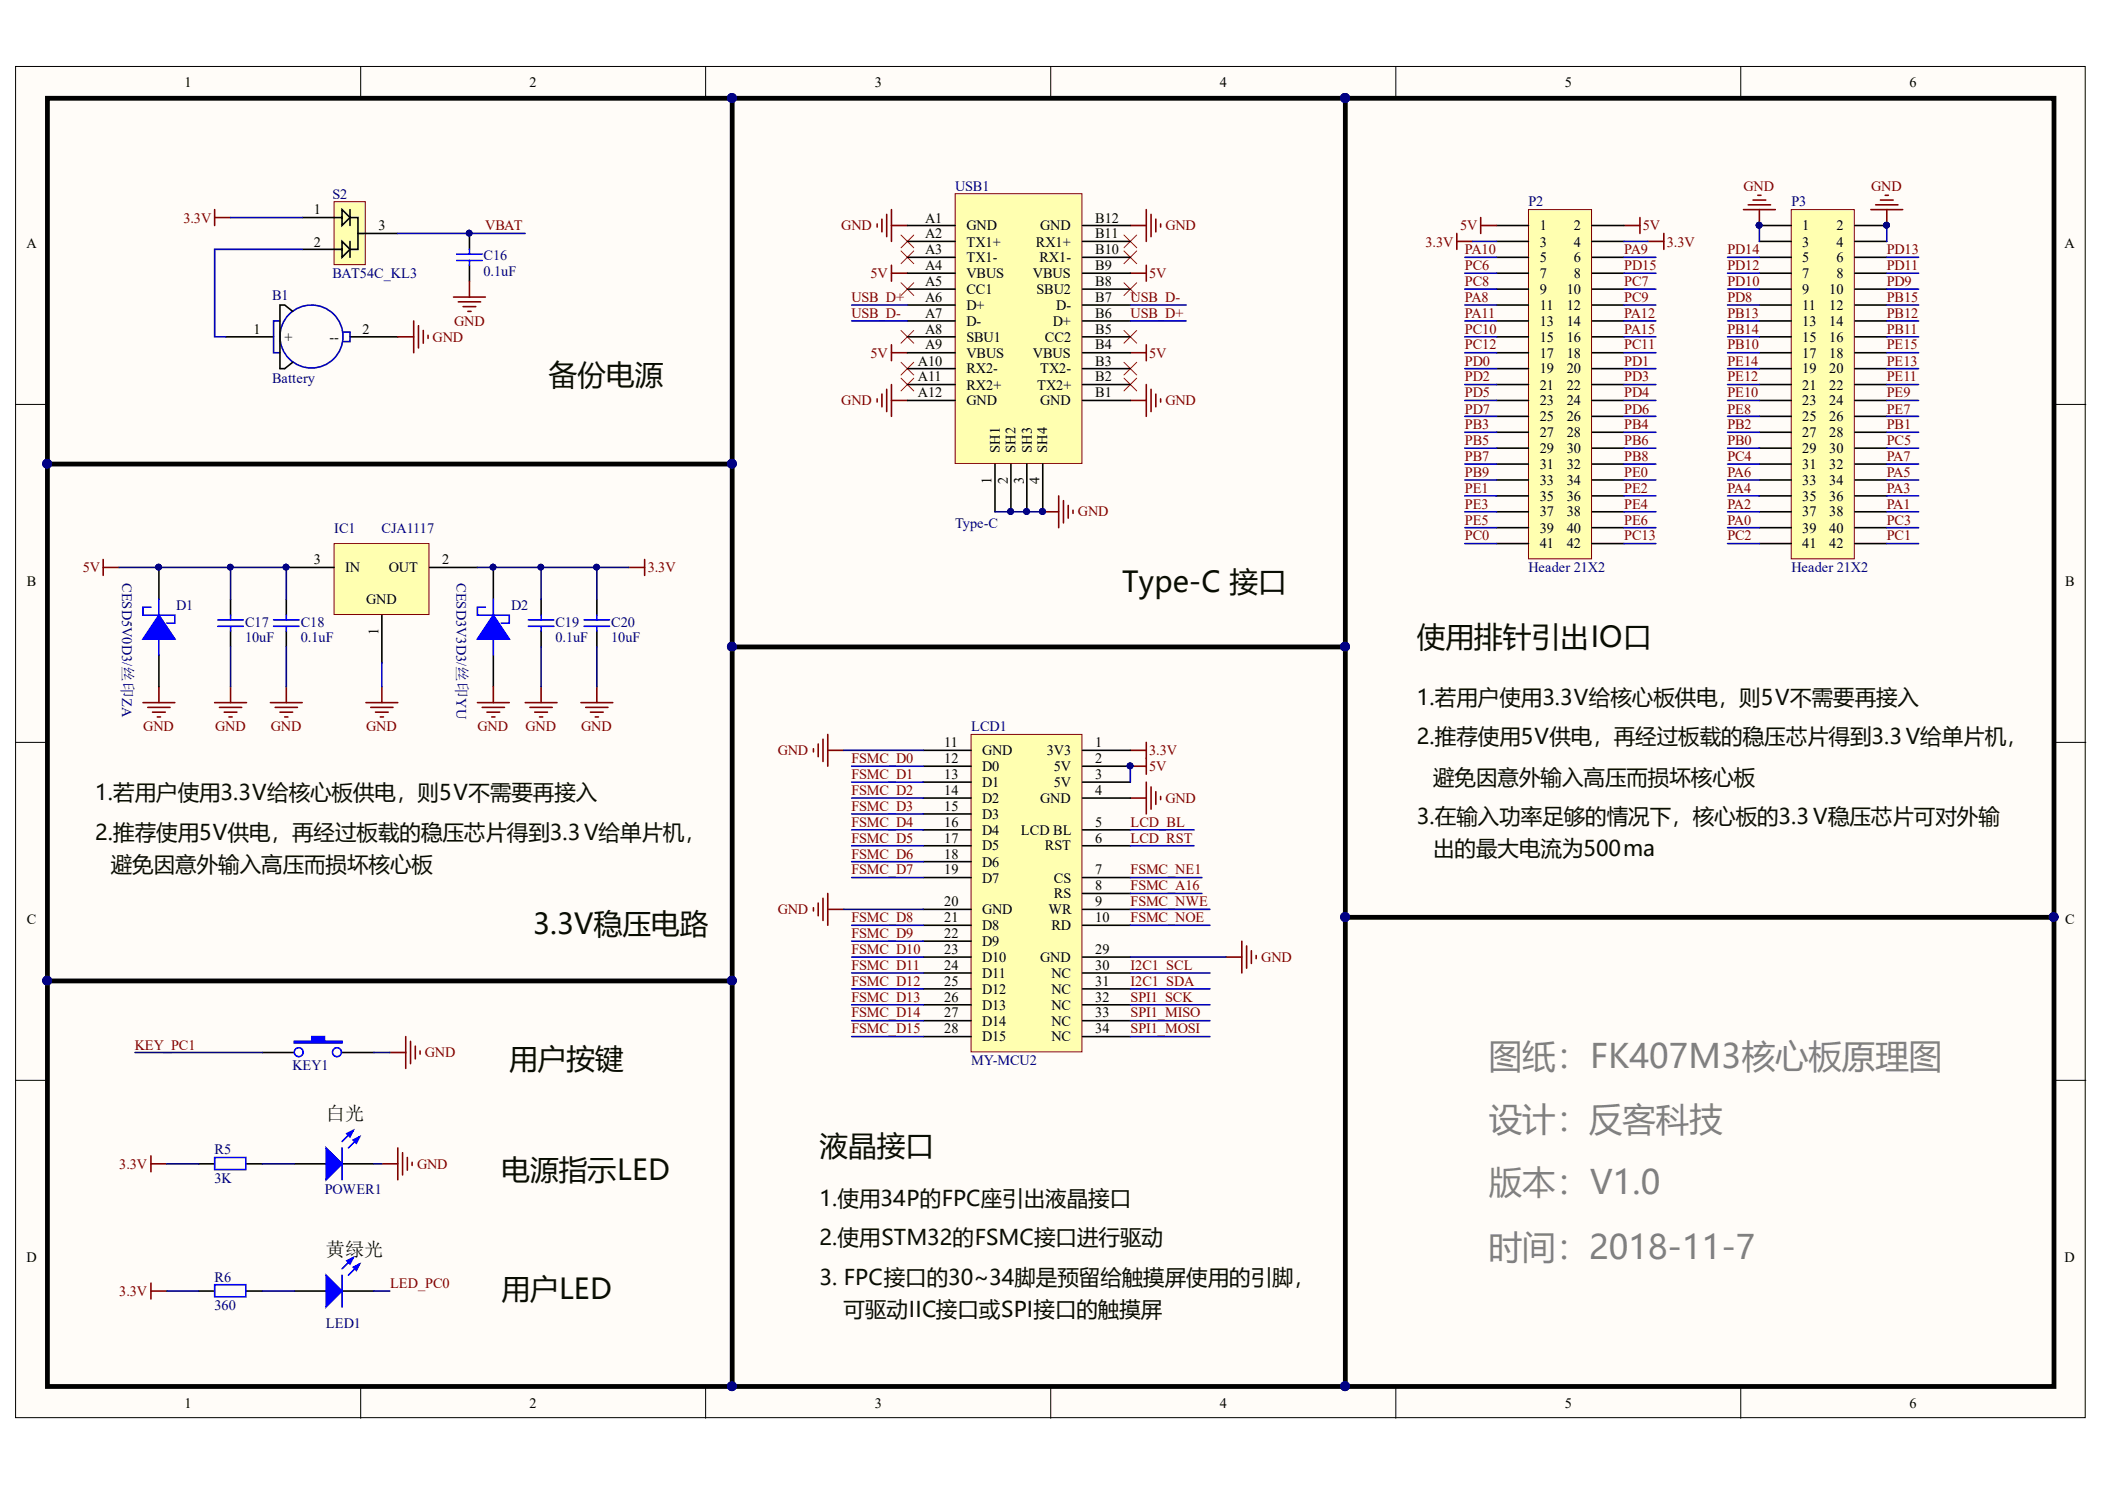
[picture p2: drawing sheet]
<svg xmlns="http://www.w3.org/2000/svg" width="297mm" height="210mm" viewBox="0 0 297 210" stroke-linecap="round" stroke-linejoin="round" font-family="sans-serif">
<defs><g id="words">
<g font-size="4.7" fill="#808080">
<text x="210.1" y="150.6">图纸：FK407M3核心板原理图</text>
<text x="210.1" y="159.5">设计：反客科技</text>
<text x="210.1" y="168.5">版本：V1.0</text>
<text x="210.1" y="177.5">时间：2018-11-7</text>
</g>
<g font-size="4.1" fill="#080d02">
<text x="77.4" y="54.3">备份电源</text>
<text x="158.4" y="83.5">Type-C 接口</text>
<text x="200" y="91.3">使用排针引出IO口</text>
<text x="75.2" y="131.7">3.3V稳压电路</text>
<text x="71.9" y="150.8">用户按键</text>
<text x="70.8" y="166.5">电源指示LED</text>
<text x="115.7" y="163.1">液晶接口</text>
<text x="70.8" y="183.3">用户LED</text>
</g>
<g font-size="3" fill="#080d02">
<text x="200" y="99.4">1.若用户使用3.3V给核心板供电，则5V不需要再接入</text>
<text x="200" y="105">2.推荐使用5V供电，再经过板载的稳压芯片得到3.3 V给单片机，</text>
<text x="13.4" y="112.9">1.若用户使用3.3V给核心板供电，则5V不需要再接入</text>
<text x="202.2" y="110.7">避免因意外输入高压而损坏核心板</text>
<text x="13.4" y="118.5">2.推荐使用5V供电，再经过板载的稳压芯片得到3.3 V给单片机，</text>
<text x="200" y="116.2">3.在输入功率足够的情况下，核心板的3.3 V稳压芯片可对外输</text>
<text x="15.6" y="123">避免因意外输入高压而损坏核心板</text>
<text x="202.2" y="120.7">出的最大电流为500ma</text>
<text x="115.7" y="170.1">1.使用34P的FPC座引出液晶接口</text>
<text x="115.7" y="175.7">2.使用STM32的FSMC接口进行驱动</text>
<text x="115.7" y="181.3">3. FPC接口的30~34脚是预留给触摸屏使用的引脚，</text>
<text x="119" y="185.8">可驱动IIC接口或SPI接口的触摸屏</text>
</g>
<g font-size="2.7">
<text x="46" y="158">白光</text>
<text x="46" y="177.1">黄绿光</text>
</g>
<g font-size="2">
<text x="26" y="12.3">1</text>
<text x="74.7" y="12.3">2</text>
<text x="123.4" y="12.3">3</text>
<text x="172.1" y="12.3">4</text>
<text x="220.8" y="12.3">5</text>
<text x="269.4" y="12.3">6</text>
<text x="3.7" y="35">A</text>
<text x="44.3" y="30.2">1</text>
<text x="44.3" y="34.8">2</text>
<text x="53.4" y="32.5">3</text>
<text x="130.5" y="31.4">A1</text>
<text x="130.5" y="33.6">A2</text>
<text x="130.5" y="35.9">A3</text>
<text x="136.4" y="32.5">GND</text>
<text x="136.4" y="34.8">TX1+</text>
<text x="146.2" y="34.8">RX1+</text>
<text x="146.8" y="32.5">GND</text>
<text x="154.6" y="35.9">B10</text>
<text x="154.6" y="33.6">B11</text>
<text x="154.6" y="31.4">B12</text>
<text x="217.3" y="32.5">1</text>
<text x="217.3" y="34.8">3</text>
<text x="222.1" y="32.5">2</text>
<text x="222.1" y="34.8">4</text>
<text x="254.3" y="32.5">1</text>
<text x="254.3" y="34.8">3</text>
<text x="259.1" y="32.5">2</text>
<text x="259.1" y="34.8">4</text>
<text x="291.3" y="35">A</text>
<text x="130.5" y="38.1">A4</text>
<text x="130.5" y="40.3">A5</text>
<text x="136.4" y="37">TX1-</text>
<text x="136.4" y="39.3">VBUS</text>
<text x="136.4" y="41.4">CC1</text>
<text x="145.8" y="39.3">VBUS</text>
<text x="146.3" y="41.4">SBU2</text>
<text x="146.7" y="37">RX1-</text>
<text x="154.6" y="40.3">B8</text>
<text x="154.6" y="38.1">B9</text>
<text x="217.3" y="37">5</text>
<text x="217.3" y="39.3">7</text>
<text x="217.3" y="41.4">9</text>
<text x="221.1" y="41.4">10</text>
<text x="222.1" y="37">6</text>
<text x="222.1" y="39.3">8</text>
<text x="254.3" y="37">5</text>
<text x="254.3" y="39.3">7</text>
<text x="254.3" y="41.4">9</text>
<text x="258.1" y="41.4">10</text>
<text x="259.1" y="37">6</text>
<text x="259.1" y="39.3">8</text>
<text x="35.8" y="47.1">1</text>
<text x="51.2" y="47.1">2</text>
<text x="130.5" y="42.6">A6</text>
<text x="130.5" y="44.8">A7</text>
<text x="130.5" y="47.1">A8</text>
<text x="136.4" y="43.7">D+</text>
<text x="136.4" y="45.9">D-</text>
<text x="148.5" y="45.9">D+</text>
<text x="149.1" y="43.7">D-</text>
<text x="154.6" y="47.1">B5</text>
<text x="154.6" y="44.8">B6</text>
<text x="154.6" y="42.6">B7</text>
<text x="217.3" y="43.7">11</text>
<text x="217.3" y="45.9">13</text>
<text x="221.1" y="43.7">12</text>
<text x="221.1" y="45.9">14</text>
<text x="254.3" y="43.7">11</text>
<text x="254.3" y="45.9">13</text>
<text x="258.1" y="43.7">12</text>
<text x="258.1" y="45.9">14</text>
<text x="40.2" y="48.2">+</text>
<text x="46.5" y="48.2">--</text>
<text x="129.5" y="51.6">A10</text>
<text x="129.5" y="53.8">A11</text>
<text x="130.5" y="49.3">A9</text>
<text x="136.4" y="48.2">SBU1</text>
<text x="136.4" y="50.5">VBUS</text>
<text x="136.4" y="52.7">RX2-</text>
<text x="145.8" y="50.5">VBUS</text>
<text x="146.8" y="52.7">TX2-</text>
<text x="147.4" y="48.2">CC2</text>
<text x="154.6" y="53.8">B2</text>
<text x="154.6" y="51.6">B3</text>
<text x="154.6" y="49.3">B4</text>
<text x="217.3" y="48.2">15</text>
<text x="217.3" y="50.5">17</text>
<text x="217.3" y="52.7">19</text>
<text x="221.1" y="48.2">16</text>
<text x="221.1" y="50.5">18</text>
<text x="221.1" y="52.7">20</text>
<text x="254.3" y="48.2">15</text>
<text x="254.3" y="50.5">17</text>
<text x="254.3" y="52.7">19</text>
<text x="258.1" y="48.2">16</text>
<text x="258.1" y="50.5">18</text>
<text x="258.1" y="52.7">20</text>
<text x="129.5" y="56.1">A12</text>
<text x="136.4" y="55">RX2+</text>
<text x="136.4" y="57.1">GND</text>
<text x="146.3" y="55">TX2+</text>
<text x="146.8" y="57.1">GND</text>
<text x="154.6" y="56.1">B1</text>
<text x="217.3" y="55">21</text>
<text x="217.3" y="57.1">23</text>
<text x="217.3" y="59.4">25</text>
<text x="221.1" y="55">22</text>
<text x="221.1" y="57.1">24</text>
<text x="221.1" y="59.4">26</text>
<text x="254.3" y="55">21</text>
<text x="254.3" y="57.1">23</text>
<text x="254.3" y="59.4">25</text>
<text x="258.1" y="55">22</text>
<text x="258.1" y="57.1">24</text>
<text x="258.1" y="59.4">26</text>
<text x="141.1" y="63.9" transform="rotate(-90 141.1 63.9)">SH1</text>
<text x="143.3" y="63.9" transform="rotate(-90 143.3 63.9)">SH2</text>
<text x="145.6" y="63.9" transform="rotate(-90 145.6 63.9)">SH3</text>
<text x="147.8" y="63.9" transform="rotate(-90 147.8 63.9)">SH4</text>
<text x="217.3" y="61.6">27</text>
<text x="217.3" y="63.9">29</text>
<text x="221.1" y="61.6">28</text>
<text x="221.1" y="63.9">30</text>
<text x="254.3" y="61.6">27</text>
<text x="254.3" y="63.9">29</text>
<text x="258.1" y="61.6">28</text>
<text x="258.1" y="63.9">30</text>
<text x="139.9" y="68.3" transform="rotate(-90 139.9 68.3)">1</text>
<text x="142.2" y="68.3" transform="rotate(-90 142.2 68.3)">2</text>
<text x="144.5" y="68.3" transform="rotate(-90 144.5 68.3)">3</text>
<text x="146.7" y="68.3" transform="rotate(-90 146.7 68.3)">4</text>
<text x="217.3" y="66.2">31</text>
<text x="217.3" y="68.4">33</text>
<text x="217.3" y="70.7">35</text>
<text x="221.1" y="66.2">32</text>
<text x="221.1" y="68.4">34</text>
<text x="221.1" y="70.7">36</text>
<text x="254.3" y="66.2">31</text>
<text x="254.3" y="68.4">33</text>
<text x="254.3" y="70.7">35</text>
<text x="258.1" y="66.2">32</text>
<text x="258.1" y="68.4">34</text>
<text x="258.1" y="70.7">36</text>
<text x="217.3" y="72.9">37</text>
<text x="217.3" y="75.1">39</text>
<text x="217.3" y="77.3">41</text>
<text x="221.1" y="72.9">38</text>
<text x="221.1" y="75.1">40</text>
<text x="221.1" y="77.3">42</text>
<text x="254.3" y="72.9">37</text>
<text x="254.3" y="75.1">39</text>
<text x="254.3" y="77.3">41</text>
<text x="258.1" y="72.9">38</text>
<text x="258.1" y="75.1">40</text>
<text x="258.1" y="77.3">42</text>
<text x="3.8" y="82.7">B</text>
<text x="44.3" y="79.6">3</text>
<text x="48.7" y="80.7">IN</text>
<text x="54.9" y="80.7">OUT</text>
<text x="62.4" y="79.6">2</text>
<text x="291.4" y="82.7">B</text>
<text x="51.7" y="85.2">GND</text>
<text x="53.4" y="89.6" transform="rotate(-90 53.4 89.6)">1</text>
<text x="133.2" y="105.4">11</text>
<text x="133.2" y="107.6">12</text>
<text x="138.6" y="106.5">GND</text>
<text x="147.7" y="106.5">3V3</text>
<text x="154.6" y="105.4">1</text>
<text x="154.6" y="107.6">2</text>
<text x="133.2" y="109.9">13</text>
<text x="133.2" y="112.1">14</text>
<text x="138.6" y="108.8">D0</text>
<text x="138.6" y="111">D1</text>
<text x="138.6" y="113.3">D2</text>
<text x="146.8" y="113.3">GND</text>
<text x="148.7" y="108.8">5V</text>
<text x="148.7" y="111">5V</text>
<text x="154.6" y="109.9">3</text>
<text x="154.6" y="112.1">4</text>
<text x="133.2" y="114.4">15</text>
<text x="133.2" y="116.7">16</text>
<text x="133.2" y="118.9">17</text>
<text x="138.6" y="115.5">D3</text>
<text x="138.6" y="117.8">D4</text>
<text x="138.6" y="120">D5</text>
<text x="144.1" y="117.8">LCD BL</text>
<text x="147.4" y="120">RST</text>
<text x="154.6" y="116.7">5</text>
<text x="154.6" y="118.9">6</text>
<text x="133.2" y="121.1">18</text>
<text x="133.2" y="123.3">19</text>
<text x="138.6" y="122.2">D6</text>
<text x="138.6" y="124.5">D7</text>
<text x="148.7" y="124.5">CS</text>
<text x="154.6" y="123.3">7</text>
<text x="154.6" y="125.6">8</text>
<text x="3.8" y="130.3">C</text>
<text x="133.2" y="130.1">21</text>
<text x="133.2" y="127.8">20</text>
<text x="138.6" y="131.2">D8</text>
<text x="138.6" y="129">GND</text>
<text x="148" y="129">WR</text>
<text x="148.4" y="131.2">RD</text>
<text x="148.7" y="126.7">RS</text>
<text x="154.6" y="127.8">9</text>
<text x="154.6" y="130.1">10</text>
<text x="291.4" y="130.3">C</text>
<text x="133.2" y="132.4">22</text>
<text x="133.2" y="134.6">23</text>
<text x="133.2" y="136.8">24</text>
<text x="138.6" y="133.5">D9</text>
<text x="138.6" y="135.7">D10</text>
<text x="138.6" y="137.9">D11</text>
<text x="146.8" y="135.7">GND</text>
<text x="148.4" y="137.9">NC</text>
<text x="154.6" y="134.6">29</text>
<text x="154.6" y="136.8">30</text>
<text x="133.2" y="139">25</text>
<text x="133.2" y="141.3">26</text>
<text x="133.2" y="143.5">27</text>
<text x="138.6" y="140.2">D12</text>
<text x="138.6" y="142.4">D13</text>
<text x="148.4" y="140.2">NC</text>
<text x="148.4" y="142.4">NC</text>
<text x="154.6" y="139">31</text>
<text x="154.6" y="141.3">32</text>
<text x="154.6" y="143.5">33</text>
<text x="133.2" y="145.8">28</text>
<text x="138.6" y="144.7">D14</text>
<text x="138.6" y="146.9">D15</text>
<text x="148.4" y="144.7">NC</text>
<text x="148.4" y="146.9">NC</text>
<text x="154.6" y="145.8">34</text>
<text x="3.7" y="178">D</text>
<text x="291.3" y="178">D</text>
<text x="26" y="198.6">1</text>
<text x="74.7" y="198.6">2</text>
<text x="123.4" y="198.6">3</text>
<text x="172.1" y="198.6">4</text>
<text x="220.8" y="198.6">5</text>
<text x="269.4" y="198.6">6</text>
</g>
<g font-size="2" fill="#000080">
<text x="46.9" y="28">S2</text>
<text x="134.8" y="26.9">USB1</text>
<text x="215.7" y="29.1">P2</text>
<text x="252.8" y="29.1">P3</text>
<text x="46.9" y="39.3">BAT54C_KL3</text>
<text x="68.2" y="39">0.1uF</text>
<text x="68.2" y="36.7">C16</text>
<text x="38.4" y="42.4">B1</text>
<text x="38.4" y="54">Battery</text>
<text x="47.2" y="75.1">IC1</text>
<text x="53.9" y="75.1">CJA1117</text>
<text x="134.8" y="74.5">Type-C</text>
<text x="17.2" y="82.3" transform="rotate(90 17.2 82.3)">CESD5V0D3/丝印ZA</text>
<text x="64.4" y="82.3" transform="rotate(90 64.4 82.3)">CESD3V3D3/丝印YU</text>
<text x="215.7" y="80.7">Header 21X2</text>
<text x="252.8" y="80.7">Header 21X2</text>
<text x="24.9" y="86.1">D1</text>
<text x="34.6" y="88.4">C17</text>
<text x="42.4" y="88.4">C18</text>
<text x="72.1" y="86.1">D2</text>
<text x="78.4" y="88.4">C19</text>
<text x="86.2" y="88.4">C20</text>
<text x="34.6" y="90.6">10uF</text>
<text x="42.4" y="90.6">0.1uF</text>
<text x="78.4" y="90.6">0.1uF</text>
<text x="86.2" y="90.6">10uF</text>
<text x="137" y="103.2">LCD1</text>
<text x="41.3" y="150.9">KEY1</text>
<text x="137" y="150.3">MY-MCU2</text>
<text x="30.3" y="166.9">3K</text>
<text x="30.3" y="162.8">R5</text>
<text x="45.8" y="168.4">POWER1</text>
<text x="30.3" y="184.8">360</text>
<text x="30.3" y="180.8">R6</text>
<text x="46" y="187.3">LED1</text>
</g>
<g font-size="2" fill="#800000">
<text x="246" y="26.9">GND</text>
<text x="264" y="26.9">GND</text>
<text x="25.9" y="31.4">3.3V</text>
<text x="68.5" y="32.5">VBAT</text>
<text x="118.7" y="32.5">GND</text>
<text x="164.4" y="32.5">GND</text>
<text x="201.1" y="34.8">3.3V</text>
<text x="206" y="32.5">5V</text>
<text x="206.7" y="35.9">PA10</text>
<text x="229.2" y="35.9">PA9</text>
<text x="231.8" y="32.5">5V</text>
<text x="235.2" y="34.8">3.3V</text>
<text x="243.7" y="35.9">PD14</text>
<text x="266.2" y="35.9">PD13</text>
<text x="122.8" y="39.3">5V</text>
<text x="162.2" y="39.3">5V</text>
<text x="206.7" y="38.1">PC6</text>
<text x="206.7" y="40.3">PC8</text>
<text x="229.2" y="40.3">PC7</text>
<text x="229.2" y="38.1">PD15</text>
<text x="243.7" y="40.3">PD10</text>
<text x="243.7" y="38.1">PD12</text>
<text x="266.2" y="40.3">PD9</text>
<text x="266.2" y="38.1">PD11</text>
<text x="64.1" y="45.9">GND</text>
<text x="120.1" y="44.8">USB_D-</text>
<text x="120.1" y="42.6">USB_D+</text>
<text x="159.5" y="42.6">USB_D-</text>
<text x="159.5" y="44.8">USB_D+</text>
<text x="206.7" y="42.6">PA8</text>
<text x="206.7" y="44.8">PA11</text>
<text x="206.7" y="47.1">PC10</text>
<text x="229.2" y="44.8">PA12</text>
<text x="229.2" y="47.1">PA15</text>
<text x="229.2" y="42.6">PC9</text>
<text x="243.7" y="44.8">PB13</text>
<text x="243.7" y="47.1">PB14</text>
<text x="243.7" y="42.6">PD8</text>
<text x="266.2" y="47.1">PB11</text>
<text x="266.2" y="44.8">PB12</text>
<text x="266.2" y="42.6">PB15</text>
<text x="61" y="48.2">GND</text>
<text x="122.8" y="50.5">5V</text>
<text x="162.2" y="50.5">5V</text>
<text x="206.7" y="49.3">PC12</text>
<text x="206.7" y="51.6">PD0</text>
<text x="206.7" y="53.8">PD2</text>
<text x="229.2" y="49.3">PC11</text>
<text x="229.2" y="51.6">PD1</text>
<text x="229.2" y="53.8">PD3</text>
<text x="243.7" y="49.3">PB10</text>
<text x="243.7" y="53.8">PE12</text>
<text x="243.7" y="51.6">PE14</text>
<text x="266.2" y="53.8">PE11</text>
<text x="266.2" y="51.6">PE13</text>
<text x="266.2" y="49.3">PE15</text>
<text x="118.7" y="57.1">GND</text>
<text x="164.4" y="57.1">GND</text>
<text x="206.7" y="56.1">PD5</text>
<text x="206.7" y="58.3">PD7</text>
<text x="229.2" y="58.3">PD6</text>
<text x="229.2" y="56.1">PD4</text>
<text x="243.7" y="58.3">PE8</text>
<text x="243.7" y="56.1">PE10</text>
<text x="266.2" y="58.3">PE7</text>
<text x="266.2" y="56.1">PE9</text>
<text x="206.7" y="60.5">PB3</text>
<text x="206.7" y="62.8">PB5</text>
<text x="206.7" y="65">PB7</text>
<text x="229.2" y="60.5">PB4</text>
<text x="229.2" y="62.8">PB6</text>
<text x="229.2" y="65">PB8</text>
<text x="243.7" y="65">PC4</text>
<text x="243.7" y="62.8">PB0</text>
<text x="243.7" y="60.5">PB2</text>
<text x="266.2" y="65">PA7</text>
<text x="266.2" y="62.8">PC5</text>
<text x="266.2" y="60.5">PB1</text>
<text x="206.7" y="67.3">PB9</text>
<text x="206.7" y="69.5">PE1</text>
<text x="206.7" y="71.8">PE3</text>
<text x="229.2" y="67.3">PE0</text>
<text x="229.2" y="69.5">PE2</text>
<text x="229.2" y="71.8">PE4</text>
<text x="243.7" y="71.8">PA2</text>
<text x="243.7" y="69.5">PA4</text>
<text x="243.7" y="67.3">PA6</text>
<text x="266.2" y="71.8">PA1</text>
<text x="266.2" y="69.5">PA3</text>
<text x="266.2" y="67.3">PA5</text>
<text x="152.1" y="72.9">GND</text>
<text x="206.7" y="76.2">PC0</text>
<text x="206.7" y="74">PE5</text>
<text x="229.2" y="76.2">PC13</text>
<text x="229.2" y="74">PE6</text>
<text x="243.7" y="74">PA0</text>
<text x="243.7" y="76.2">PC2</text>
<text x="266.2" y="76.2">PC1</text>
<text x="266.2" y="74">PC3</text>
<text x="11.7" y="80.7">5V</text>
<text x="91.4" y="80.7">3.3V</text>
<text x="20.2" y="103.2">GND</text>
<text x="30.4" y="103.2">GND</text>
<text x="38.2" y="103.2">GND</text>
<text x="51.7" y="103.2">GND</text>
<text x="67.4" y="103.2">GND</text>
<text x="74.1" y="103.2">GND</text>
<text x="82" y="103.2">GND</text>
<text x="109.7" y="106.5">GND</text>
<text x="120.1" y="107.6">FSMC_D0</text>
<text x="162.2" y="106.5">3.3V</text>
<text x="120.1" y="109.9">FSMC_D1</text>
<text x="120.1" y="112.1">FSMC_D2</text>
<text x="162.2" y="108.8">5V</text>
<text x="164.4" y="113.3">GND</text>
<text x="120.1" y="114.4">FSMC_D3</text>
<text x="120.1" y="116.7">FSMC_D4</text>
<text x="120.1" y="118.9">FSMC_D5</text>
<text x="159.5" y="116.7">LCD_BL</text>
<text x="159.5" y="118.9">LCD_RST</text>
<text x="120.1" y="121.1">FSMC_D6</text>
<text x="120.1" y="123.3">FSMC_D7</text>
<text x="159.5" y="123.3">FSMC_NE1</text>
<text x="159.5" y="125.6">FSMC_A16</text>
<text x="109.7" y="129">GND</text>
<text x="120.1" y="130.1">FSMC_D8</text>
<text x="159.5" y="130.1">FSMC_NOE</text>
<text x="159.5" y="127.8">FSMC_NWE</text>
<text x="120.1" y="132.4">FSMC_D9</text>
<text x="120.1" y="134.6">FSMC_D10</text>
<text x="120.1" y="136.8">FSMC_D11</text>
<text x="159.5" y="136.8">I2C1_SCL</text>
<text x="178" y="135.7">GND</text>
<text x="120.1" y="139">FSMC_D12</text>
<text x="120.1" y="141.3">FSMC_D13</text>
<text x="120.1" y="143.5">FSMC_D14</text>
<text x="159.5" y="139">I2C1_SDA</text>
<text x="159.5" y="141.3">SPI1_SCK</text>
<text x="159.5" y="143.5">SPI1_MISO</text>
<text x="19" y="148.1">KEY_PC1</text>
<text x="59.9" y="149.2">GND</text>
<text x="120.1" y="145.8">FSMC_D15</text>
<text x="159.5" y="145.8">SPI1_MOSI</text>
<text x="16.8" y="164.9">3.3V</text>
<text x="58.8" y="164.9">GND</text>
<text x="16.8" y="182.8">3.3V</text>
<text x="55" y="181.7">LED_PC0</text>
</g>
</g></defs>
<g fill="#fffcf8" stroke="#000" stroke-width=".14">
<path d="M2.2 9.4h292v190.6h-292z"/>
<path d="M6.7 13.9h283.1v181.6h-283.1z"/>
</g>
<g fill="none" stroke="#000" stroke-width=".14">
<path d="M50.9 9.4v4.5M99.6 9.4v4.5M148.3 9.4v4.5M197 9.4v4.5M245.6 9.4v4.5M2.2 57h4.5M289.8 57h4.5M2.2 104.7h4.5M289.8 104.7h4.5M2.2 152.4h4.5M289.8 152.4h4.5M50.9 195.6v4.5"/>
<path d="M99.6 195.6v4.5M148.3 195.6v4.5M197 195.6v4.5M245.6 195.6v4.5"/>
</g>
<g fill="none" stroke="#f00" stroke-width=".14">
<path d="M127.1 33.2l1.8 1.8M127.1 35.4l1.8 1.8M127.1 39.9l1.8 1.8M128.9 33.2l-1.8 1.8M128.9 35.4l-1.8 1.8M128.9 39.9l-1.8 1.8M158.6 35.4l1.8 1.8M158.6 33.2l1.8 1.8M158.6 39.9l1.8 1.8M160.4 35.4l-1.8 1.8M160.4 33.2l-1.8 1.8M160.4 39.9l-1.8 1.8"/>
<path d="M127.1 53.3l1.8 1.8M127.1 51.1l1.8 1.8M127.1 46.6l1.8 1.8M128.9 53.3l-1.8 1.8M128.9 51.1l-1.8 1.8M128.9 46.6l-1.8 1.8M158.6 51.1l1.8 1.8M158.6 53.3l1.8 1.8M158.6 46.6l1.8 1.8M160.4 51.1l-1.8 1.8M160.4 53.3l-1.8 1.8M160.4 46.6l-1.8 1.8"/>
</g>
<g fill="none" stroke="#800000" stroke-width=".23">
<path d="M123.8 31.6v.4M124.4 30.9v1.8M125.1 30.2v3.2M125.8 31.8h2.2M125.8 29.6v4.5M125.8 37.4v2.3M125.8 38.5h2.2M159.5 31.8h2.3M159.5 38.5h2.3M161.8 29.6v4.5M161.8 37.4v2.3M162.4 30.2v3.2"/>
<path d="M163.1 30.9v1.8M163.8 31.6v.4M123.8 56.3v.4M124.4 55.6v1.8M125.1 54.9v3.2M125.8 56.5h2.2M125.8 48.6v2.3M125.8 54.2v4.5M125.8 49.8h2.2M159.5 56.5h2.3M159.5 49.8h2.3M161.8 48.6v2.3"/>
<path d="M161.8 54.2v4.5M162.4 54.9v3.2M163.1 55.6v1.8M163.8 56.3v.4M53.9 164.2h2.2M56.1 161.9v4.5M56.8 162.6v3.1M57.5 163.3v1.8M58.2 164v.4"/>
</g>
<path d="M28 164.2h2.3M34.8 164.2h2.2M41.5 164.2h4.5M48.3 164.2h4.5" fill="none" stroke="#000" stroke-width=".23"/>
<path d="M30.3 163.3h4.4v1.7h-4.4z" fill="none" stroke="#00f" stroke-width=".23"/>
<path d="M46 161.9l2.3 2.3-2.3 2.2z" fill="#00f"/>
<path d="M49.8 159.5l-1.5 1.5M46 161.9l2.3 2.3-2.3 2.2zM50.7 160.4l-1.5 1.5" fill="none" stroke="#00f" stroke-width=".23"/>
<path d="M49.8 160.8l.9-.4-.4 .9z" fill="#00f"/>
<path d="M49.8 160.8l.9-.4-.4 .9z" fill="none" stroke="#00f" stroke-width=".23"/>
<path d="M48.9 159.9l.9-.4-.4 .9z" fill="#00f"/>
<path d="M48.9 159.9l.9-.4-.4 .9zM48.3 161.9v4.5M30.3 181.2h4.4v1.7h-4.4z" fill="none" stroke="#00f" stroke-width=".23"/>
<path d="M21.3 163.1v2.2M21.3 164.2h2.2" fill="none" stroke="#800000" stroke-width=".23"/>
<path d="M28 182.1h2.3M34.8 182.1h2.2M41.5 182.1h4.5M48.3 182.1h4.5" fill="none" stroke="#000" stroke-width=".23"/>
<path d="M46 179.9l2.3 2.2-2.3 2.3z" fill="#00f"/>
<path d="M46 179.9l2.3 2.2-2.3 2.3zM49.8 177.4l-1.5 1.6M50.7 178.3l-1.5 1.6" fill="none" stroke="#00f" stroke-width=".23"/>
<path d="M49.8 178.8l.9-.5-.4 .9z" fill="#00f"/>
<path d="M49.8 178.8l.9-.5-.4 .9z" fill="none" stroke="#00f" stroke-width=".23"/>
<path d="M48.9 177.9l.9-.5-.4 .9z" fill="#00f"/>
<path d="M48.3 179.9v4.5M48.9 177.9l.9-.5-.4 .9z" fill="none" stroke="#00f" stroke-width=".23"/>
<path d="M56.1 47.5h2.3M58.4 45.3v4.5M59.1 45.9v3.2M59.7 46.6v1.8M60.4 47.3v.4M21.3 181v2.2M21.3 182.1h2.2" fill="none" stroke="#800000" stroke-width=".23"/>
<path d="M31.9 47.5h6.7M41.3 43.9l-1.1-.9h-.7v9h.7l1.1-.9M49.4 47.5h6.7M37 148.5h4.5M48.3 148.5h4.5" fill="none" stroke="#000" stroke-width=".23"/>
<path d="M39.5 45.3h-.9v4.5h.9M47.1 44.3a4.4 4.4 0 0 0-7.4 1.8 4.4 4.4 0 0 0 4.9 5.8 4.4 4.4 0 0 0 3-6.9l-.5-.6M48.5 46.8h.9v1.4h-.9" fill="none" stroke="#0000bf" stroke-width=".23"/>
<path d="M41.5 146.9h2.5v-.7h1.8v.7h2.5v.2h-6.8z" fill-rule="evenodd" fill="#00f"/>
<g fill="none" stroke="#00f" stroke-width=".23">
<path d="M41.5 146.9h2.5v-.7h1.8v.7h2.5v.2h-6.8z"/>
<circle cx="42.2" cy="148.4" r=".63"/>
<circle cx="47.5" cy="148.4" r=".63"/>
</g>
<g fill="none" stroke="#800000" stroke-width=".23">
<path d="M205.6 32.9v2.3M205.6 34.1h2.2M229.2 31.8h2.2M231.4 30.7v2.2M246 29.6h4.5M246.7 28.9h3.1M247.4 28.2h1.8M248 27.5h.5M248.3 29.6v2.2M264 29.6h4.5M264.7 28.9h3.1M265.3 28.2h1.8"/>
<path d="M266 27.5h.5M266.2 29.6v2.2M159.5 105.8h2.3M159.5 108.1h2.3M159.5 112.6h2.3M161.8 104.7v4.5M161.8 110.3v4.5M162.4 111v3.1M163.1 111.7v1.8M163.8 112.4v.4M55 148.5h2.3M57.3 146.2v4.5"/>
<path d="M57.9 146.9v3.1M58.6 147.6v1.8M59.3 148.2v.5"/>
</g>
<g fill="#000080" stroke="#000080" stroke-width=".14">
<circle cx="159.5" cy="108" r=".4"/>
<circle cx="248.2" cy="31.8" r=".4"/>
<circle cx="266.2" cy="31.8" r=".4"/>
</g>
<path d="M215.7 29.6h8.9v49.2h-8.9z" fill="#ffffb0" stroke="#800000" stroke-width=".14"/>
<g fill="none" stroke="#000" stroke-width=".23">
<path d="M211.2 31.8h4.5M211.2 34.1h4.5M211.2 36.3h4.5M211.2 38.5h4.5M224.7 31.8h4.5M224.7 34.1h4.5M224.7 36.3h4.5M224.7 38.5h4.5M211.2 40.8h4.5M211.2 43h4.5M211.2 45.3h4.5M211.2 47.5h4.5"/>
<path d="M211.2 49.8h4.5M211.2 52h4.5M211.2 54.2h4.5M211.2 56.5h4.5M211.2 58.7h4.5M224.7 40.8h4.5M224.7 43h4.5M224.7 45.3h4.5M224.7 47.5h4.5M224.7 49.8h4.5M224.7 52h4.5M224.7 54.2h4.5"/>
<path d="M224.7 56.5h4.5M224.7 58.7h4.5M211.2 61h4.5M211.2 63.2h4.5M211.2 65.5h4.5M211.2 67.7h4.5M211.2 69.9h4.5M211.2 72.2h4.5M211.2 74.4h4.5M211.2 76.7h4.5M224.7 61h4.5M224.7 63.2h4.5"/>
<path d="M224.7 65.5h4.5M224.7 67.7h4.5M224.7 69.9h4.5M224.7 72.2h4.5M224.7 74.4h4.5M224.7 76.7h4.5"/>
</g>
<path d="M252.8 29.6h8.9v49.2h-8.9z" fill="#ffffb0" stroke="#800000" stroke-width=".14"/>
<g fill="none" stroke="#000" stroke-width=".23">
<path d="M248.3 31.8h4.5M248.3 34.1h4.5M248.3 36.3h4.5M248.3 38.5h4.5M261.8 31.8h4.4M261.8 34.1h4.4M261.8 36.3h4.4M261.8 38.5h4.4M248.3 40.8h4.5M248.3 43h4.5M248.3 45.3h4.5M248.3 47.5h4.5"/>
<path d="M248.3 49.8h4.5M248.3 52h4.5M248.3 54.2h4.5M248.3 56.5h4.5M248.3 58.7h4.5M261.8 40.8h4.4M261.8 43h4.4M261.8 45.3h4.4M261.8 47.5h4.4M261.8 49.8h4.4M261.8 52h4.4M261.8 54.2h4.4"/>
<path d="M261.8 56.5h4.4M261.8 58.7h4.4M248.3 61h4.5M248.3 63.2h4.5M248.3 65.5h4.5M248.3 67.7h4.5M248.3 69.9h4.5M248.3 72.2h4.5M248.3 74.4h4.5M248.3 76.7h4.5M261.8 61h4.4M261.8 63.2h4.4"/>
<path d="M261.8 65.5h4.4M261.8 67.7h4.4M261.8 69.9h4.4M261.8 72.2h4.4M261.8 74.4h4.4M261.8 76.7h4.4"/>
</g>
<g fill="#000080" stroke="#000080" stroke-width=".14">
<circle cx="248.2" cy="31.8" r=".4"/>
<circle cx="266.2" cy="31.8" r=".4"/>
</g>
<path d="M30.3 29.6v2.2M30.3 30.7h2.2M208.9 30.7v2.2M208.9 31.8h2.3M232.5 34.1h2.3M234.8 32.9v2.3" fill="none" stroke="#800000" stroke-width=".23"/>
<path d="M47.1 28.4h4.4v8.9h-4.4z" fill="#ffffb0" stroke="#800000" stroke-width=".14"/>
<g fill="none" stroke="#000" stroke-width=".23">
<path d="M42.6 35.2h5.7v-1.1l1.1 1.1-1.1 1.1v-1.1M42.6 30.7h5.7v-1.1l1.1 1.1-1.1 1.1v-1.1M49.4 29.6v1.1h1.1v2.2M49.4 30.7v1.1M49.4 34.1v2.2M50.5 32.9v2.3h-1.1M50.5 32.9h5.6M66.2 32.9v2.3M66.2 37.4v2.3M32.5 84.5v2.3M32.5 89v2.3M40.4 84.5v2.3"/>
<path d="M40.4 89v2.3M76.4 84.5v2.3M76.4 89v2.3M84.2 84.5v2.3M84.2 89v2.3"/>
</g>
<circle cx="66.2" cy="32.9" r=".4" fill="#000080" stroke="#000080" stroke-width=".14"/>
<g fill="none" stroke="#00f" stroke-width=".23">
<path d="M64.4 36.7h3.6M64.4 35.8h3.6M66.2 35.2v.6M66.2 36.7v.7M30.7 87.4h3.6M30.7 88.3h3.6M32.5 86.8v.6M32.5 88.3v.7M38.6 87.4h3.6M38.6 88.3h3.6M40.4 86.8v.6M40.4 88.3v.7"/>
<path d="M74.6 87.4h3.6M74.6 88.3h3.6M76.4 86.8v.6M76.4 88.3v.7M82.4 87.4h3.6M82.4 88.3h3.6M84.2 86.8v.6M84.2 88.3v.7"/>
</g>
<g fill="none" stroke="#800000" stroke-width=".23">
<path d="M66.2 39.7v2.2M64 41.9h4.5M64.7 42.6h3.1M65.3 43.3h1.8M66 43.9h.5M14.6 78.9v2.3M14.6 80h2.2M30.3 99.1h4.5M31 99.8h3.1M32.5 96.9v2.2M38.2 99.1h4.4M38.8 99.8h3.2"/>
<path d="M40.4 96.9v2.2M74.1 99.1h4.5M74.8 99.8h3.1M76.4 96.9v2.2M82 99.1h4.5M82.6 99.8h3.2M84.2 96.9v2.2M31.6 100.5h1.8M32.3 101.1h.5M39.5 100.5h1.8M40.2 101.1h.4M75.5 100.5h1.8"/>
<path d="M76.1 101.1h.5M83.3 100.5h1.8M84 101.1h.4"/>
</g>
<path d="M47.1 76.7h13.4v10h-13.4z" fill="#ffffb0" stroke="#800000" stroke-width=".14"/>
<path d="M40.4 80h6.7M53.9 86.8v6.7M60.6 80h6.8" fill="none" stroke="#000" stroke-width=".23"/>
<circle cx="40.4" cy="80" r=".4" fill="#000080" stroke="#000080" stroke-width=".14"/>
<path d="M91 78.9v2.3M20.2 99.1h4.5M20.9 99.8h3.1M22.4 96.9v2.2M51.6 99.1h4.5M52.3 99.8h3.2M53.9 96.9v2.2M88.7 80h2.3M21.5 100.5h1.8M22.2 101.1h.4M53 100.5h1.8M53.7 101.1h.4" fill="none" stroke="#800000" stroke-width=".23"/>
<path d="M22.4 86.8l2.3 3.3h-4.5z" fill="#00f"/>
<path d="M21.3 85.7h-1.1v1.1h4.5v1.1h-1.2M22.4 86.8l2.3 3.3h-4.5zM22.4 84.5v2.3M22.4 90.1v2.3" fill="none" stroke="#00f" stroke-width=".23"/>
<path d="M22.4 80v4.5M22.4 92.4v4.5" fill="none" stroke="#000" stroke-width=".23"/>
<circle cx="22.4" cy="80" r=".4" fill="#000080" stroke="#000080" stroke-width=".14"/>
<path d="M69.6 86.8l2.3 3.3h-4.5z" fill="#00f"/>
<path d="M68.5 85.7h-1.1v1.1h4.5v1.1h-1.2M69.6 86.8l2.3 3.3h-4.5zM69.6 84.5v2.3M69.6 90.1v2.3" fill="none" stroke="#00f" stroke-width=".23"/>
<path d="M69.6 80v4.5M69.6 92.4v4.5" fill="none" stroke="#000" stroke-width=".23"/>
<circle cx="69.6" cy="80" r=".4" fill="#000080" stroke="#000080" stroke-width=".14"/>
<path d="M67.4 99.1h4.5M68 99.8h3.2M69.6 96.9v2.2M68.7 100.5h1.8M69.4 101.1h.4" fill="none" stroke="#800000" stroke-width=".23"/>
<path d="M137 103.6h15.7v44.8h-15.7z" fill="#ffffb0" stroke="#800000" stroke-width=".14"/>
<g fill="none" stroke="#000" stroke-width=".23">
<path d="M130.3 105.8h6.7M130.3 108.1h6.7M130.3 110.3h6.7M130.3 112.6h6.7M130.3 117.1h6.7M130.3 119.3h6.7M130.3 114.8h6.7M152.8 105.8h6.7M152.8 108.1h6.7M152.8 110.3h6.7M152.8 112.6h6.7M152.8 117.1h6.7"/>
<path d="M152.8 119.3h6.7M130.3 123.8h6.7M130.3 128.3h6.7M130.3 130.5h6.7M130.3 121.5h6.7M130.3 132.8h6.7M130.3 135h6.7M130.3 137.3h6.7M130.3 139.5h6.7M152.8 123.8h6.7M152.8 126h6.7M152.8 128.3h6.7"/>
<path d="M152.8 130.5h6.7M152.8 135h6.7M152.8 137.3h6.7M152.8 139.5h6.7M130.3 141.7h6.7M130.3 144h6.7M130.3 146.2h6.7M152.8 141.7h6.7M152.8 144h6.7M152.8 146.2h6.7"/>
</g>
<circle cx="159.5" cy="108" r=".4" fill="#000080" stroke="#000080" stroke-width=".14"/>
<g fill="none" stroke="#800000" stroke-width=".23">
<path d="M114.8 105.6v.5M115.5 104.9v1.8M116.1 104.3v3.1M116.8 103.6v4.5M116.8 105.8h2.3M114.8 128.1v.4M115.5 127.4v1.8M116.1 126.7v3.1M116.8 126v4.5M116.8 128.3h2.3M173 135h2.2M175.2 132.8v4.5"/>
<path d="M175.9 133.4v3.2M176.6 134.1v1.8M177.3 134.8v.4"/>
</g>
<path d="M134.8 27.3h17.9v38.1h-17.9z" fill="#ffffb0" stroke="#800000" stroke-width=".14"/>
<g fill="none" stroke="#000" stroke-width=".23">
<path d="M128 31.8h6.8M128 34.1h6.8M128 36.3h6.8M128 38.5h6.8M152.8 31.8h6.7M152.8 34.1h6.7M152.8 36.3h6.7M152.8 38.5h6.7M128 40.8h6.8M128 43h6.8M128 45.3h6.8M128 47.5h6.8"/>
<path d="M128 49.8h6.8M128 52h6.8M128 54.2h6.8M128 56.5h6.8M152.8 40.8h6.7M152.8 43h6.7M152.8 45.3h6.7M152.8 47.5h6.7M152.8 49.8h6.7M152.8 52h6.7M152.8 54.2h6.7M152.8 56.5h6.7"/>
<path d="M140.4 65.5v6.7M142.6 65.5v6.7M144.9 65.5v6.7M147.1 65.5v6.7"/>
</g>
<g fill="#000080" stroke="#000080" stroke-width=".14">
<circle cx="147.1" cy="72.1" r=".4"/>
<circle cx="142.6" cy="72.1" r=".4"/>
<circle cx="144.9" cy="72.1" r=".4"/>
<circle cx="6.6" cy="138.3" r=".63"/>
<circle cx="103.3" cy="138.3" r=".63"/>
<circle cx="248.2" cy="31.8" r=".4"/>
<circle cx="266.2" cy="31.8" r=".4"/>
<circle cx="66.2" cy="32.9" r=".4"/>
<circle cx="32.5" cy="80" r=".4"/>
<circle cx="84.2" cy="80" r=".4"/>
<circle cx="76.3" cy="80" r=".4"/>
<circle cx="69.6" cy="80" r=".4"/>
<circle cx="159.5" cy="108" r=".4"/>
<circle cx="6.6" cy="65.4" r=".63"/>
<circle cx="103.3" cy="65.4" r=".63"/>
<circle cx="103.3" cy="91.2" r=".63"/>
<circle cx="189.8" cy="91.2" r=".63"/>
<circle cx="189.8" cy="13.8" r=".63"/>
<circle cx="189.8" cy="129.4" r=".63"/>
<circle cx="189.8" cy="195.5" r=".63"/>
<circle cx="289.8" cy="129.4" r=".63"/>
<circle cx="103.3" cy="195.5" r=".63"/>
<circle cx="103.3" cy="13.8" r=".63"/>
<circle cx="40.4" cy="80" r=".4"/>
<circle cx="22.4" cy="80" r=".4"/>
</g>
<path d="M147.1 72.2h2.3M149.4 69.9v4.5M150.1 70.6v3.2M150.7 71.3v1.8M151.4 72v.4" fill="none" stroke="#800000" stroke-width=".23"/>
<g fill="none" stroke="#000080" stroke-width=".23">
<path d="M140.4 72.2h6.7M16.8 80h23.6v4.5M32.5 80v4.5M32.5 91.3v5.6M40.4 91.3v5.6M67.4 80h9M76.4 91.3v5.6M84.2 80v4.5M84.2 91.3v5.6M88.7 80h-12.3v4.5M119.1 105.8h11.2M119.1 128.3h11.2"/>
<path d="M159.5 135h13.5M19.1 148.5h17.9M52.8 148.5h2.2M23.5 164.2h4.5M37 164.2h4.5M52.8 164.2h1.1M23.5 182.1h4.5M37 182.1h4.5M52.8 182.1h2.2"/>
</g>
<g fill="none" stroke="#0000bf" stroke-width=".23">
<path d="M32.5 30.7h10.1M42.6 35.2h-12.3v12.3h1.6M56.1 32.9h18M206.7 38.5h4.5M206.7 36.3h4.5M207.8 34.1h3.4M229.2 38.5h4.5M229.2 36.3h4.5M229.2 34.1h3.3M243.8 38.5h4.5M243.8 36.3h4.5M248.3 31.8v2.3"/>
<path d="M266.2 38.5h4.5M266.2 36.3h4.5M266.2 31.8v2.3M120.2 43h7.8M120.2 45.3h7.8M159.5 43h7.9M159.5 45.3h7.9M206.7 43h4.5M206.7 45.3h4.5M206.7 40.8h4.5M206.7 47.5h4.5M206.7 52h4.5"/>
<path d="M206.7 49.8h4.5M206.7 58.7h4.5M206.7 56.5h4.5M206.7 54.2h4.5M229.2 43h4.5M229.2 45.3h4.5M229.2 40.8h4.5M229.2 47.5h4.5M229.2 52h4.5M229.2 49.8h4.5M229.2 58.7h4.5M229.2 56.5h4.5"/>
<path d="M229.2 54.2h4.5M243.8 43h4.5M243.8 45.3h4.5M243.8 40.8h4.5M243.8 47.5h4.5M243.8 52h4.5M243.8 49.8h4.5M243.8 58.7h4.5M243.8 56.5h4.5M243.8 54.2h4.5M266.2 43h4.5M266.2 45.3h4.5"/>
<path d="M266.2 40.8h4.5M266.2 47.5h4.5M266.2 52h4.5M266.2 49.8h4.5M266.2 58.7h4.5M266.2 56.5h4.5M266.2 54.2h4.5M206.7 69.9h4.5M206.7 67.7h4.5M206.7 65.5h4.5M206.7 72.2h4.5M206.7 74.4h4.5"/>
<path d="M206.7 76.7h4.5M206.7 63.2h4.5M206.7 61h4.5M229.2 69.9h4.5M229.2 67.7h4.5M229.2 65.5h4.5M229.2 72.2h4.5M229.2 74.4h4.5M229.2 76.7h4.5M229.2 63.2h4.5M229.2 61h4.5M243.8 69.9h4.5"/>
<path d="M243.8 67.7h4.5M243.8 65.5h4.5M243.8 72.2h4.5M243.8 74.4h4.5M243.8 76.7h4.5M243.8 63.2h4.5M243.8 61h4.5M266.2 69.9h4.5M266.2 67.7h4.5M266.2 65.5h4.5M266.2 72.2h4.5M266.2 74.4h4.5"/>
<path d="M266.2 76.7h4.5M266.2 63.2h4.5M266.2 61h4.5M53.9 93.5v3.4M120.2 108.1h10.1M120.2 110.3h10.1M120.2 112.6h10.1M120.2 114.8h10.1M120.2 117.1h10.1M120.2 119.3h10.1M159.5 117.1h9M159.5 119.3h9"/>
<path d="M159.5 108.1v2.2M120.2 121.5h10.1M120.2 123.8h10.1M120.2 130.5h10.1M120.2 132.8h10.1M120.2 135h10.1M120.2 137.3h10.1M120.2 139.5h10.1M159.5 123.8h10.1M159.5 130.5h11.2M159.5 137.3h11.2M159.5 139.5h11.2"/>
<path d="M159.5 126h10.1M159.5 128.3h11.2M120.2 141.7h10.1M120.2 144h10.1M120.2 146.2h10.1M159.5 141.7h11.2M159.5 144h11.2M159.5 146.2h11.2"/>
</g>
<path d="M6.7 13.9h283.1v181.7h-283.1zM103.3 13.9v181.7M189.8 13.9v181.7M6.7 65.5h96.6M103.3 91.3h86.5M6.7 138.4h96.6M189.8 129.4h100" fill="none" stroke="#000" stroke-width=".68"/>
<use href="#words"/>
</svg>
